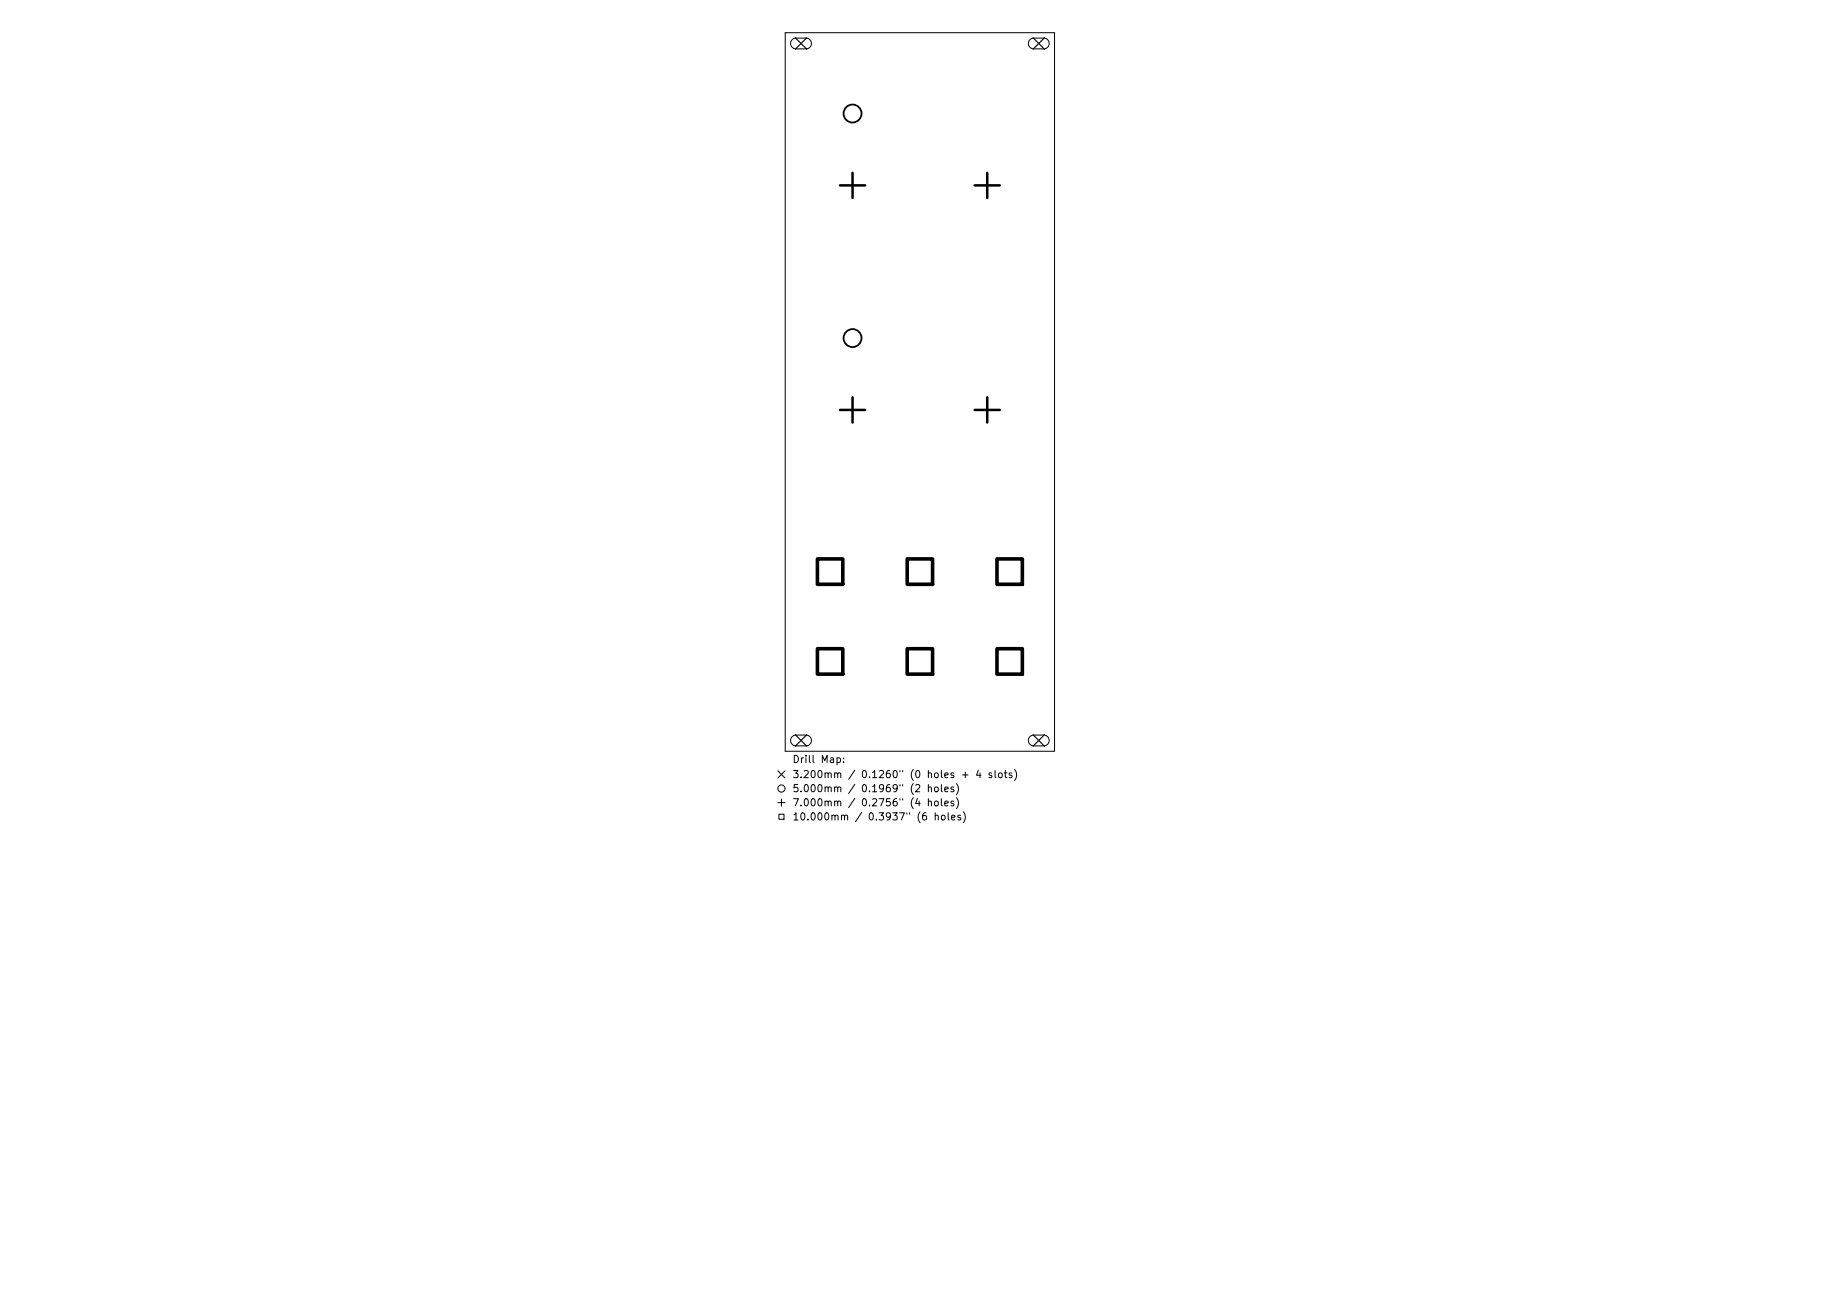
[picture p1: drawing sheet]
<svg xmlns="http://www.w3.org/2000/svg" width="297mm" height="210mm" viewBox="0 0 297 210" stroke-linecap="round" stroke-linejoin="round" font-family="sans-serif">
<defs><g id="words">
<g font-size="1.6">
<text x="127.9" y="123.1">Drill Map:</text>
<text x="127.9" y="125.5">3.200mm / 0.1260&quot; (0 holes + 4 slots)</text>
<text x="127.9" y="127.8">5.000mm / 0.1969&quot; (2 holes)</text>
<text x="127.9" y="130.1">7.000mm / 0.2756&quot; (4 holes)</text>
<text x="127.9" y="132.4">10.000mm / 0.3937&quot; (6 holes)</text>
</g>
</g></defs>
<g fill="none" stroke="#000" stroke-width=".16">
<path d="M126.8 5.3h43.4v115.9h-43.4zM127.9 6.4l.5-.2 1.7-.1a.87 .87 0 0 1 .9 .9 .87 .87 0 0 1-.9 .9h-1.6a.87 .87 0 0 1-.8-.6 .87 .87 0 0 1 .2-.9zM166.3 6.4l.5-.2 1.7-.1a.87 .87 0 0 1 .9 .9 .87 .87 0 0 1-.9 .9h-1.6a.87 .87 0 0 1-.8-.6 .87 .87 0 0 1 .2-.9zM127.9 118.9l.5-.3h1.7a.87 .87 0 0 1 .9 .9 .87 .87 0 0 1-.9 .9h-1.6a.87 .87 0 0 1-.8-.6 .87 .87 0 0 1 .2-.9zM166.3 118.9l.5-.3h1.7a.87 .87 0 0 1 .9 .9 .87 .87 0 0 1-.9 .9h-1.6a.87 .87 0 0 1-.8-.6 .87 .87 0 0 1 .2-.9zM125.6 124.4l1.1 1.1M125.6 129.5h1.1M125.7 131.4h.9v.8h-.9zM126.2 128.9v1.2M126.7 124.4l-1.1 1.1M135.1 122.3h.4l.2 .2-.1 .5h-.5M136.2 122.9v.2"/>
<path d="M136.2 122.3v.1M149.5 131.2h-.3a.78 .78 0 0 0 0 1.1l.3-.1 .1-.4-.2-.2h-.2l-.3 .2M149.9 127.1l.1-.1h.3l.1 .8M149.9 129.4l.1-.1h.3l.1 .7M149.9 126.6v1.2M149.9 128.9v1.1M150.9 127.1l.2-.1 .3 .1 .1 .4-.1 .2-.3 .1-.2-.1zM150.9 129.4l.2-.1 .3 .1 .1 .4-.1 .2h-.3l-.2-.1zM151 131.7l.1-.2 .3 .1 .1 .7M151 131.2v1.1M152 126.6v1l.1 .2M152 128.9v1l.1 .1"/>
<path d="M152.1 131.6l.3-.1 .2 .3v.3l-.2 .2h-.3l-.1-.2zM152.5 127.4l.6-.1-.1-.3h-.3l-.2 .2 .1 .5h.4M152.5 129.7l.6-.2-.1-.2h-.3l-.2 .1 .1 .6h.4M153.1 131.2v.9l.1 .2M153.6 131.9l.6-.1-.1-.2-.3-.1-.2 .2 .1 .6h.4M154 127h-.3l-.2 .2 .1 .1 .4 .1v.3h-.5M154 129.3h-.3l-.2 .1 .1 .2 .4 .1v.3h-.5M154.4 126.4a1.33 1.33 0 0 1 0 1.8M154.4 128.7a1.33 1.33 0 0 1 0 1.8M155.1 131.6l-.3-.1-.2 .2 .1 .2 .4 .1v.3h-.5M155.4 125h.9M155.5 131a1.33 1.33 0 0 1 0 1.8"/>
<path d="M155.8 124.6v.9M157.9 124.3l-.2 .8h.7M158.2 124.7v.8M160.1 124.8l-.3-.1-.2 .2 .1 .1 .4 .2v.2h-.5M160.6 124.3v1l.2 .2M161.2 124.8l.2-.1 .3 .1 .1 .5-.1 .1-.3 .1-.2-.1zM162.1 124.7h.5M162.3 124.3v1l.3 .2M163.3 124.8l-.2-.1-.2 .2 .1 .1 .3 .2v.2h-.4M163.8 124.2a1.33 1.33 0 0 1 0 1.7"/>
<circle cx="126.2" cy="127.2" r=".58"/>
</g>
<path d="M128.4 6.1l1.8 1.8M130.2 6.1l-1.8 1.8M166.8 6.1l1.8 1.8M168.6 6.1l-1.8 1.8M128.4 118.6l1.8 1.8M130.2 118.6l-1.8 1.8M166.8 118.6l1.8 1.8M168.6 118.6l-1.8 1.8" fill="none" stroke="#000" stroke-width=".19"/>
<g fill="none" stroke="#000" stroke-width=".29">
<circle cx="137.6" cy="18.3" r="1.45"/>
<circle cx="137.6" cy="54.6" r="1.45"/>
</g>
<path d="M135.6 29.9h4.1M137.6 27.9v4M157.3 29.9h4.1M159.4 27.9v4M135.6 66.1h4.1M137.6 64.1v4.1M157.3 66.1h4.1M159.4 64.1v4.1" fill="none" stroke="#000" stroke-width=".41"/>
<path d="M132 90.2h4.1v4.1h-4.1zM146.5 90.2h4.1v4.1h-4.1zM160.9 90.2h4.1v4.1h-4.1zM132 104.7h4.1v4.1h-4.1zM146.5 104.7h4.1v4.1h-4.1zM160.9 104.7h4.1v4.1h-4.1z" fill="none" stroke="#000" stroke-width=".58"/>
<use href="#words"/>
</svg>
